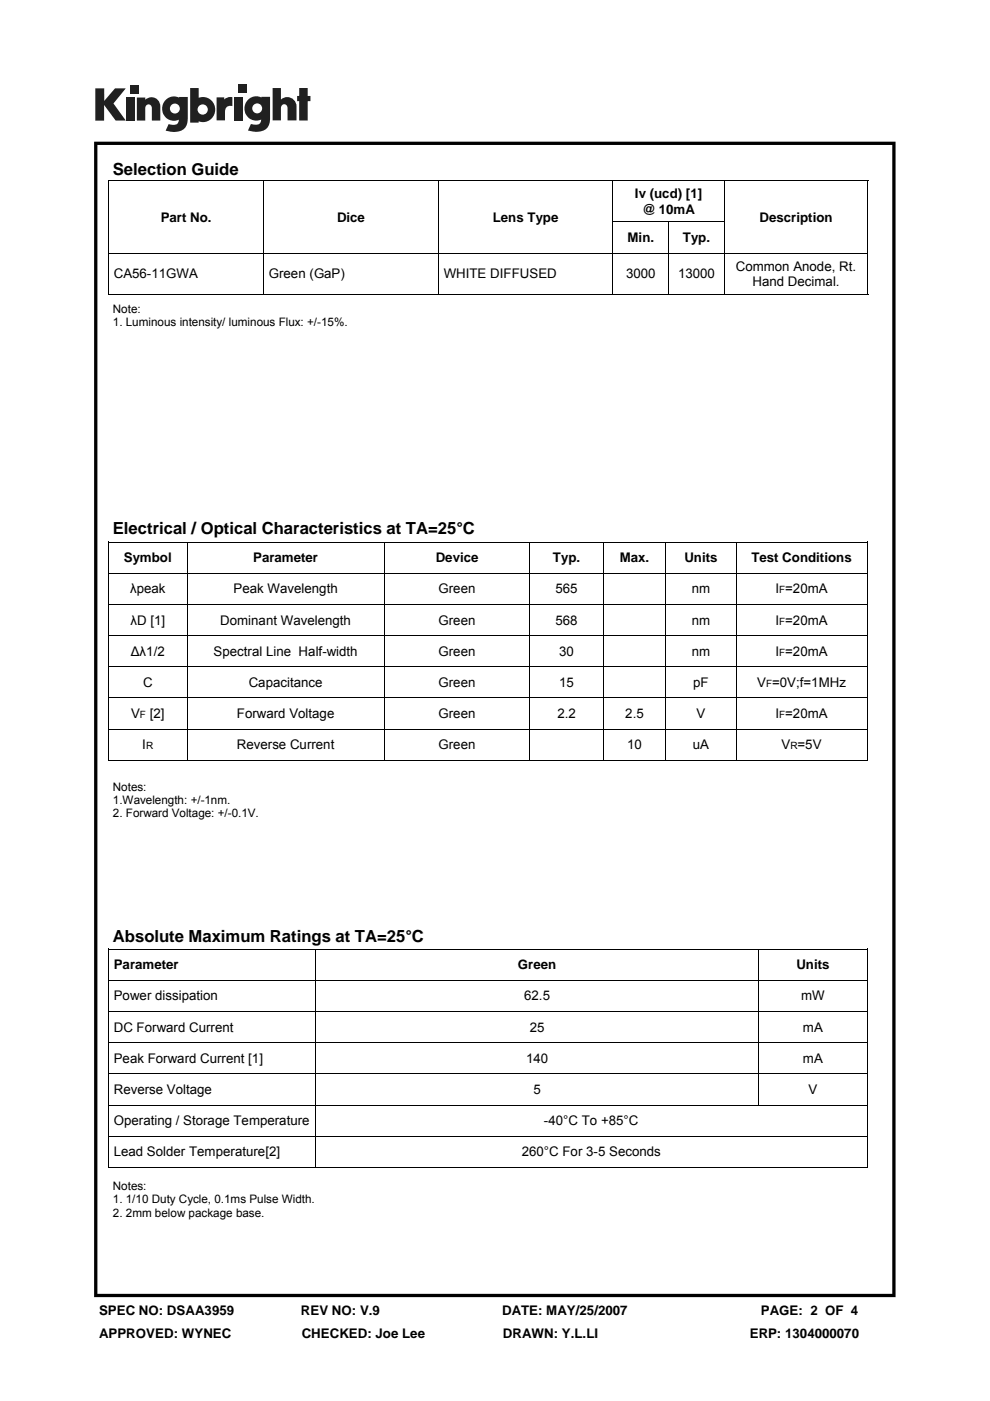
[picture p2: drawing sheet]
<svg xmlns="http://www.w3.org/2000/svg" width="210mm" height="297mm" viewBox="0 0 210 297" stroke-linecap="round" stroke-linejoin="round" font-family="sans-serif">
<defs><g id="words">
<g font-size="3.5">
<text x="23.9" y="37.1">Selection Guide</text>
<text x="23.9" y="113.3">Electrical / Optical Characteristics at TA=25°C</text>
<text x="23.9" y="199.7">Absolute Maximum Ratings at TA=25°C</text>
</g>
<g font-size="2.8">
<text x="34.1" y="47">Part No.</text>
<text x="71.5" y="47">Dice</text>
<text x="104.5" y="47">Lens Type</text>
<text x="134.7" y="42.1">Iv (ucd) [1]</text>
<text x="136.2" y="45.3">@ 10mA</text>
<text x="161.1" y="47">Description</text>
<text x="133.1" y="51.4">Min.</text>
<text x="144.8" y="51.4">Typ.</text>
<text x="24.1" y="59">CA56-11GWA</text>
<text x="57" y="59">Green (GaP)</text>
<text x="94.1" y="59">WHITE DIFFUSED</text>
<text x="132.8" y="59">3000</text>
<text x="143.8" y="59">13000</text>
<text x="156.1" y="57.4">Common Anode, Rt.</text>
<text x="159.6" y="60.6">Hand Decimal.</text>
<text x="26.2" y="119.2">Symbol</text>
<text x="53.7" y="119.2">Parameter</text>
<text x="92.4" y="119.2">Device</text>
<text x="117.3" y="119.2">Typ.</text>
<text x="131.4" y="119.2">Max.</text>
<text x="145.2" y="119.2">Units</text>
<text x="159.4" y="119.2">Test Conditions</text>
<text x="27.6" y="125.8">λpeak</text>
<text x="49.5" y="125.8">Peak Wavelength</text>
<text x="93" y="125.8">Green</text>
<text x="117.8" y="125.8">565</text>
<text x="146.7" y="125.8">nm</text>
<text x="164.5" y="125.8">I =20mA</text>
<text x="27.7" y="132.4">λD [1]</text>
<text x="46.7" y="132.4">Dominant Wavelength</text>
<text x="93" y="132.4">Green</text>
<text x="117.8" y="132.4">568</text>
<text x="146.7" y="132.4">nm</text>
<text x="164.5" y="132.4">I =20mA</text>
<text x="27.7" y="139">Δλ1/2</text>
<text x="45.3" y="139">Spectral Line Half-width</text>
<text x="93" y="139">Green</text>
<text x="118.6" y="139">30</text>
<text x="146.7" y="139">nm</text>
<text x="164.5" y="139">I =20mA</text>
<text x="30.3" y="145.6">C</text>
<text x="52.7" y="145.6">Capacitance</text>
<text x="93" y="145.6">Green</text>
<text x="118.6" y="145.6">15</text>
<text x="147" y="145.6">pF</text>
<text x="160.6" y="145.6">V =0V;f=1MHz</text>
<text x="27.8" y="152.2">V</text>
<text x="31.8" y="152.2">[2]</text>
<text x="50.2" y="152.2">Forward Voltage</text>
<text x="93" y="152.2">Green</text>
<text x="118.2" y="152.2">2.2</text>
<text x="132.6" y="152.2">2.5</text>
<text x="147.7" y="152.2">V</text>
<text x="164.5" y="152.2">I =20mA</text>
<text x="30.2" y="158.9">I</text>
<text x="50.2" y="158.9">Reverse Current</text>
<text x="93" y="158.9">Green</text>
<text x="133" y="158.9">10</text>
<text x="147" y="158.9">uA</text>
<text x="165.8" y="158.9">V =5V</text>
<text x="24.1" y="205.5">Parameter</text>
<text x="109.9" y="205.5">Green</text>
<text x="168.9" y="205.5">Units</text>
<text x="24.1" y="212.1">Power dissipation</text>
<text x="111.2" y="212.1">62.5</text>
<text x="169.9" y="212.1">mW</text>
<text x="24.1" y="218.7">DC Forward Current</text>
<text x="112.4" y="218.7">25</text>
<text x="170.3" y="218.7">mA</text>
<text x="24.1" y="225.3">Peak Forward Current [1]</text>
<text x="111.6" y="225.3">140</text>
<text x="170.3" y="225.3">mA</text>
<text x="24.1" y="231.9">Reverse Voltage</text>
<text x="113.1" y="231.9">5</text>
<text x="171.5" y="231.9">V</text>
<text x="24.1" y="238.5">Operating / Storage Temperature</text>
<text x="115.4" y="238.5">-40°C To +85°C</text>
<text x="24.1" y="245.2">Lead Solder Temperature[2]</text>
<text x="110.7" y="245.2">260°C For 3-5 Seconds</text>
<text x="21" y="278.7">SPEC NO: DSAA3959</text>
<text x="63.8" y="278.7">REV NO: V.9</text>
<text x="106.5" y="278.7">DATE: MAY/25/2007</text>
<text x="161.4" y="278.7">PAGE: 2 OF 4</text>
<text x="21" y="283.6">APPROVED: WYNEC</text>
<text x="64" y="283.6">CHECKED: Joe Lee</text>
<text x="106.7" y="283.6">DRAWN: Y.L.LI</text>
<text x="159.1" y="283.6">ERP: 1304000070</text>
</g>
<g font-size="2.5">
<text x="23.9" y="66.3">Note:</text>
<text x="23.9" y="69.1">1. Luminous intensity/ luminous Flux: +/-15%.</text>
<text x="23.9" y="167.6">Notes:</text>
<text x="23.9" y="170.5">1.Wavelength: +/-1nm.</text>
<text x="23.9" y="173.3">2. Forward Voltage: +/-0.1V.</text>
<text x="23.9" y="252.3">Notes:</text>
<text x="23.9" y="255.1">1. 1/10 Duty Cycle, 0.1ms Pulse Width.</text>
<text x="23.9" y="258">2. 2mm below package base.</text>
</g>
<g font-size="2.1">
<text x="165.2" y="125.8">F</text>
<text x="165.2" y="132.4">F</text>
<text x="165.2" y="139">F</text>
<text x="162.5" y="145.6">F</text>
<text x="29.7" y="152.2">F</text>
<text x="165.2" y="152.2">F</text>
<text x="31" y="158.9">R</text>
<text x="167.6" y="158.9">R</text>
</g>
</g></defs>
<g fill="#231f20">
<path d="M20.2 18.7h1.9v2.7l2.3-2.7h2.3l-2.6 3.2 2.6 3.7h-2.2l-2.4-3.3v3.3h-1.9z"/>
<path d="M26.7 20.7h1.8v4.9h-1.8z"/>
<path d="M49.6 20.7h1.8v4.9h-1.8z"/>
<path d="M27.6 18h1.8v1.8h-1.8z"/>
<path d="M50.6 17.9h1.8v1.8h-1.8z"/>
<path d="M29 20.7h1.8v.4a1.9 1.9 0 0 1 2.2-.3 1.9 1.9 0 0 1 1 2v2.8h-1.8v-2.7a.7 .7 0 0 0-.7-.8 .7 .7 0 0 0-.7 .8v2.7h-1.8z"/>
<path d="M45.9 20.6h1.7v.5a2.02 2.02 0 0 1 1.7-.5v1.9h-.2a1.12 1.12 0 0 0-1.4 1.3v1.7h-1.8z"/>
<path d="M57.8 18.7h1.8v2.4a1.98 1.98 0 0 1 2.2-.3 1.98 1.98 0 0 1 1.1 2v2.7h-1.9v-2.6a.7 .7 0 0 0-.7-.8 .7 .7 0 0 0-.7 .8v2.6h-1.8z"/>
<path d="M63.5 18.7h1.8v1.6h.5v1.1h-.5v4.1h-1.8v-4.1h-.5v-1.1h.5z"/>
<path d="M40.3 18.7v7.3h1.8v-.3a2.63 2.63 0 0 0 3.5-2.5 2.63 2.63 0 0 0-3.5-2.5v-2zM41.9 23.2a1.1 1.1 0 0 1 2.2 0 1.1 1.1 0 0 1-2.2 0z"/>
<path d="M35.3 21a2.56 2.56 0 0 0-.6 3.3 2.56 2.56 0 0 0 3.2 1.1 1.09 1.09 0 0 1-1.5 1.1l-.6-.2-.7 1.4a5.3 5.3 0 0 0 3.8-.2 2.69 2.69 0 0 0 .9-2.4v-4.5h-1.8v.1l-.8-.2a2.44 2.44 0 0 0-1.9 .5zM36 23a1.06 1.06 0 0 1 2.1 0 1.06 1.06 0 0 1-2.1 0z"/>
<path d="M52.8 21a2.56 2.56 0 0 0-.6 3.3 2.56 2.56 0 0 0 3.2 1 1.09 1.09 0 0 1-1.5 1.1l-.7-.1-.6 1.4a5.3 5.3 0 0 0 3.7-.3 2.69 2.69 0 0 0 1-2.3v-4.6h-1.8v.2l-.9-.3a2.44 2.44 0 0 0-1.8 .6zM53.5 23a1.06 1.06 0 0 1 2.1 0 1.06 1.06 0 0 1-2.1 0z"/>
</g>
<path d="M20 30v245h169.9v-245zM20.7 30.7h168.6v243.6h-168.6z" fill="#000"/>
<g fill="none" stroke="#000" stroke-width=".21">
<path d="M22.9 38.4h161.3M23 38.3v24M55.9 38.4v15.2M93 38.4v15.2M130 38.4v8.6M153.6 38.4v8.6M184.1 38.3v24M23.1 53.7h160.9M55.9 53.7v8.6M93 53.7v8.6M129.9 47.1h23.8M130 47.1v6.5"/>
<path d="M130 53.7v8.6M141.9 47.1v6.5M141.9 53.7v8.6M153.6 47.1v6.5M153.6 53.7v8.6M22.9 62.3h161.3M22.9 114.9h161.1M23 114.9v46.2M39.7 115v6.5M81.5 115v6.5M112.4 115v6.5M128 115v6.5"/>
<path d="M141.2 115v6.5M156.2 115v6.5M183.9 114.9v46.2M23.1 121.5h160.7M23.1 128.2h160.7M23.1 134.8h160.7M39.7 121.6v6.5M39.7 128.2v6.5M39.7 134.9v6.4M81.5 121.6v6.5M81.5 128.2v6.5M81.5 134.9v6.4"/>
<path d="M112.4 121.6v6.5M112.4 128.2v6.5M112.4 134.9v6.4M128 121.6v6.5M128 128.2v6.5M128 134.9v6.4M141.2 121.6v6.5M141.2 128.2v6.5M141.2 134.9v6.4M156.2 121.6v6.5M156.2 128.2v6.5M156.2 134.9v6.4"/>
<path d="M23.1 141.4h160.7M23.1 148h160.7M23.1 154.6h160.7M39.7 141.5v6.4M39.7 148.1v6.4M39.7 154.7v6.4M81.5 141.5v6.4M81.5 148.1v6.4M81.5 154.7v6.4M112.4 141.5v6.4M112.4 148.1v6.4M112.4 154.7v6.4"/>
<path d="M128 141.5v6.4M128 148.1v6.4M128 154.7v6.4M141.2 141.5v6.4M141.2 148.1v6.4M141.2 154.7v6.4M156.2 141.5v6.4M156.2 148.1v6.4M156.2 154.7v6.4M22.9 161.2h161.1M22.9 201.2h161.1M23 201.1v46.3"/>
<path d="M23.1 207.8h160.7M23.1 214.5h160.7M66.9 201.3v6.5M66.9 207.9v6.5M66.9 214.5v6.5M160.9 201.3v6.5M160.9 207.9v6.5M160.9 214.5v6.5M183.9 201.1v46.3M23.1 221.1h160.7M23.1 227.7h160.7M23.1 234.3h160.7"/>
<path d="M66.9 221.1v6.5M66.9 227.8v6.4M66.9 234.4v6.4M160.9 221.1v6.5M160.9 227.8v6.4M22.9 247.5h161.1M23.1 240.9h160.7M66.9 241v6.4"/>
</g>
<use href="#words"/>
</svg>
